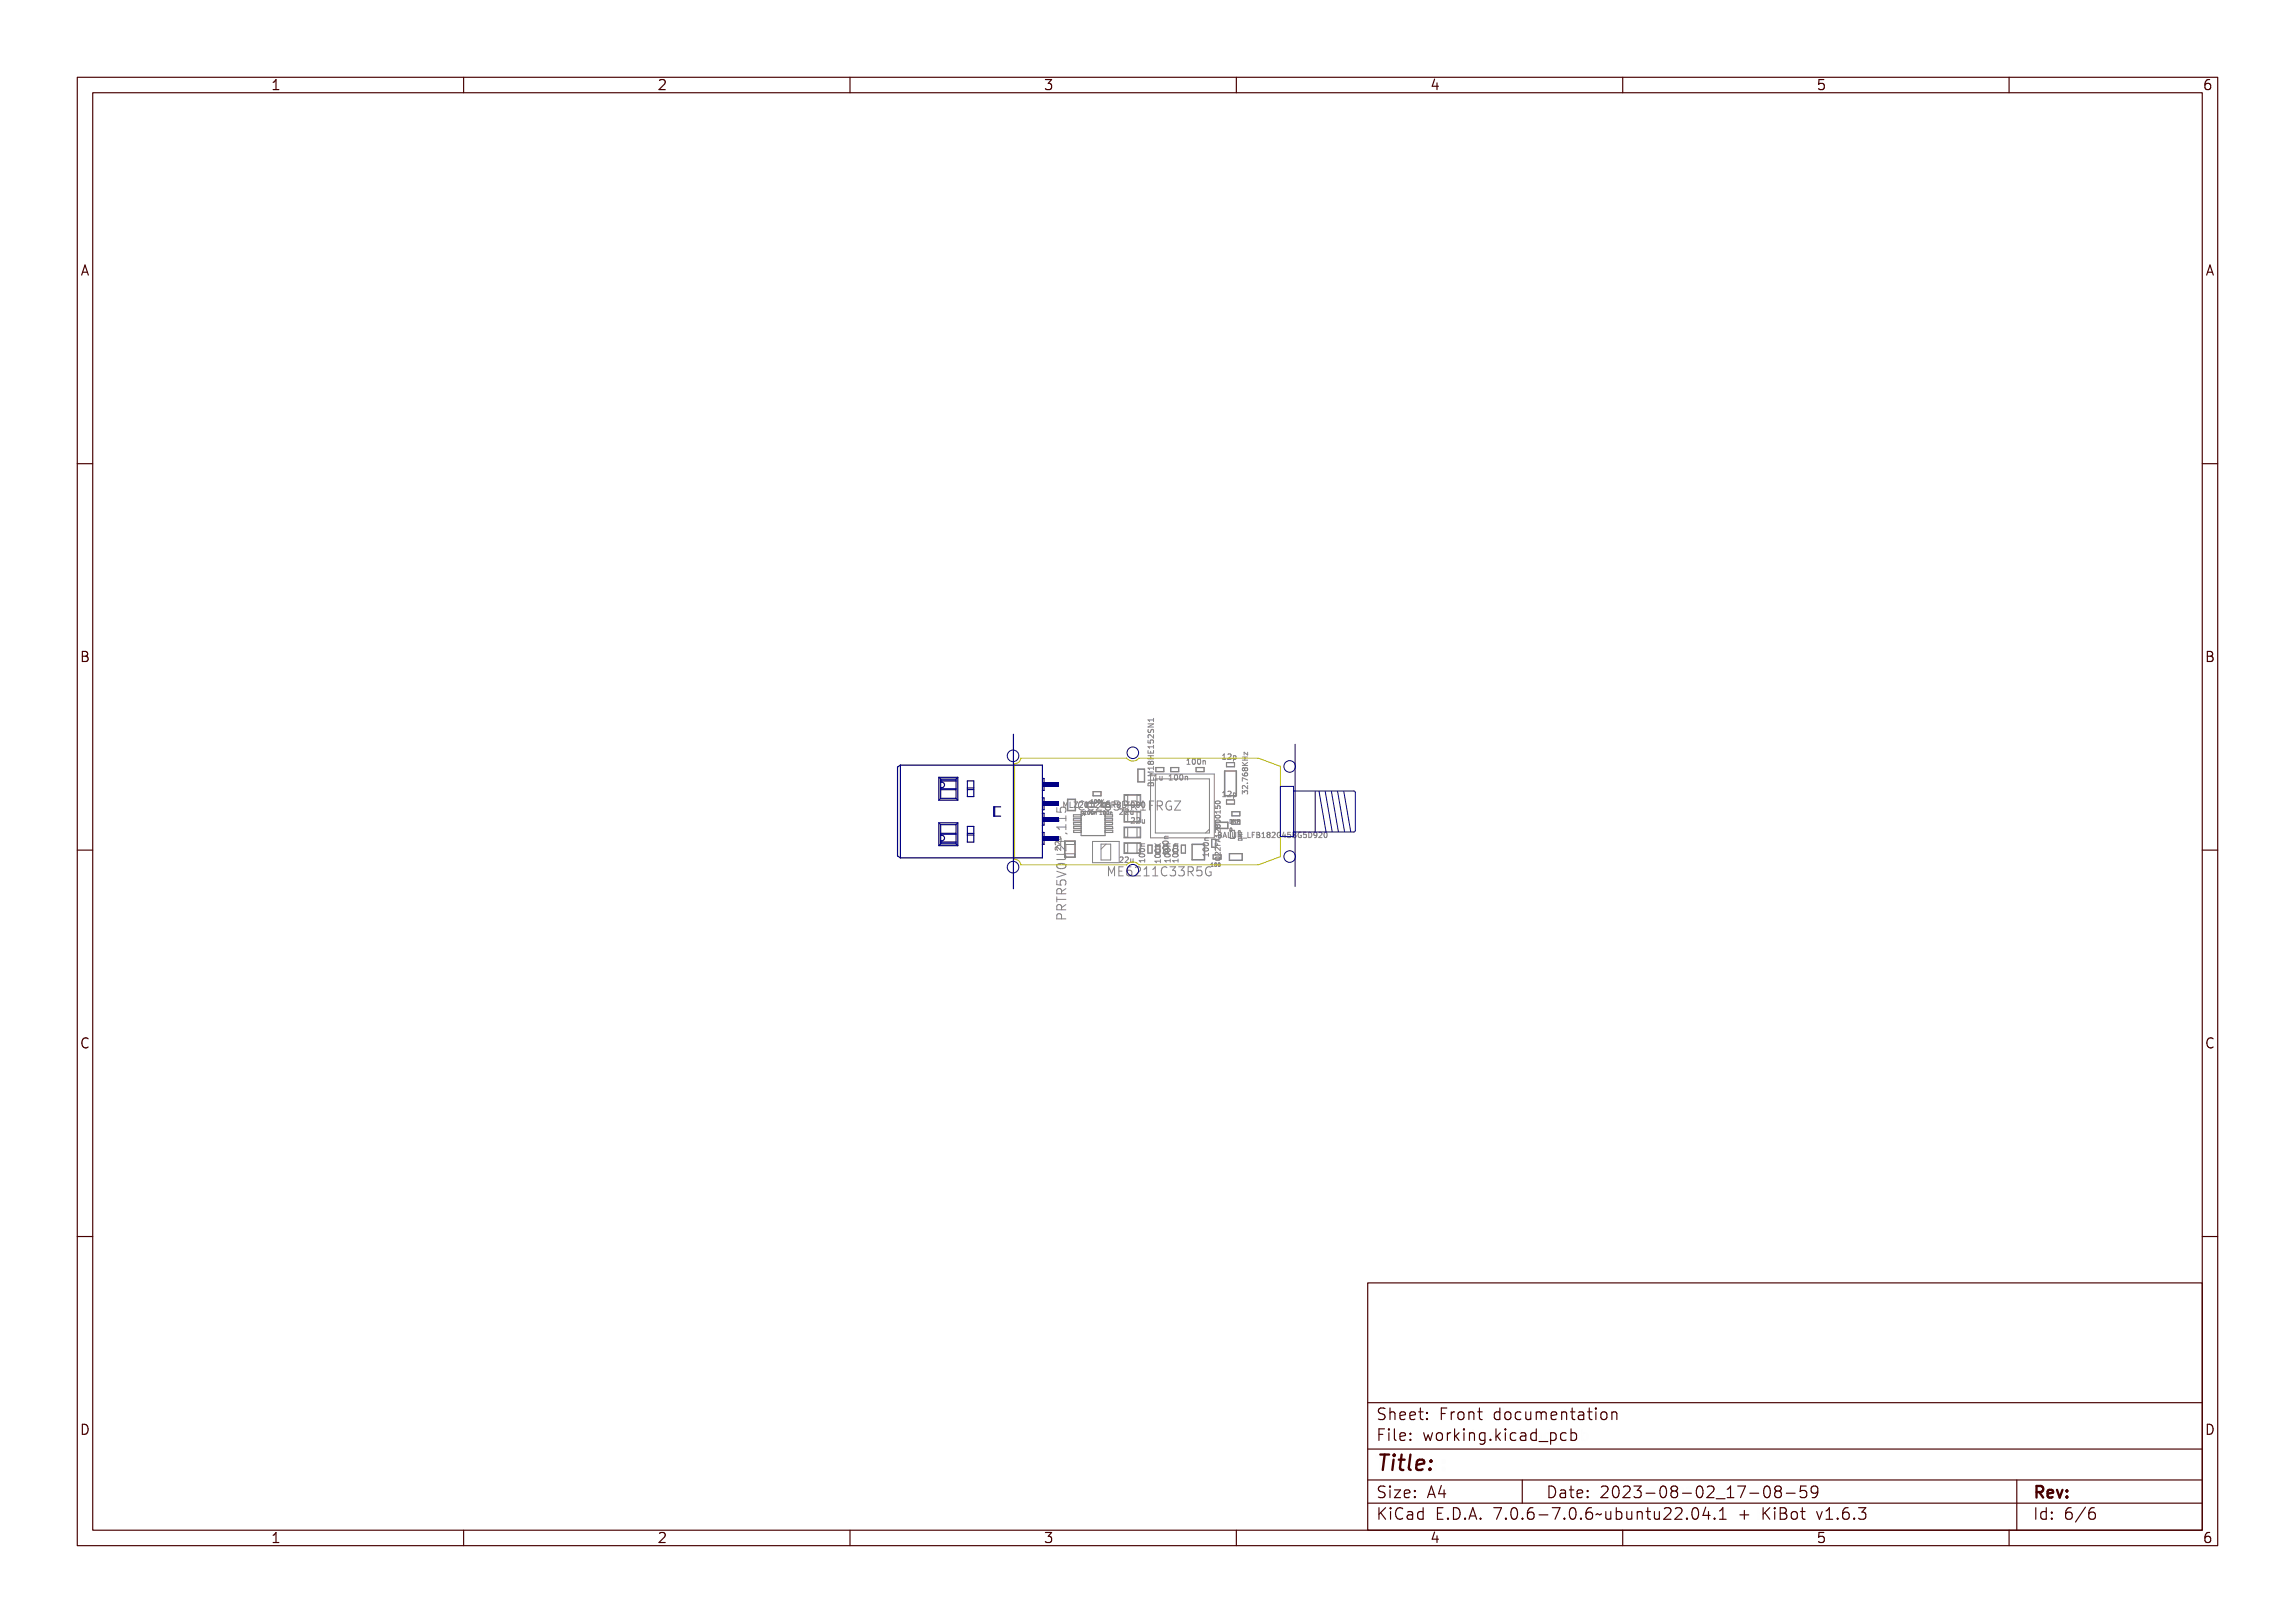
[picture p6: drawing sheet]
<svg xmlns="http://www.w3.org/2000/svg" width="297mm" height="210mm" viewBox="0 0 297 210" stroke-linecap="round" stroke-linejoin="round" font-family="sans-serif">
<defs><g id="words">
<text font-size="2.7" fill="#480000" x="178" y="190.3">Title:</text>
<g font-size="2" fill="#480000">
<text x="178" y="183.7">Sheet: Front documentation</text>
<text x="178" y="186.5">File: working.kicad_pcb</text>
<text x="178" y="193.9">Size: A4</text>
<text x="178" y="196.6">KiCad E.D.A. 7.0.6-7.0.6~ubuntu22.04.1 + KiBot v1.6.3</text>
<text x="200" y="193.9">Date: 2023-08-02_17-08-59</text>
<text x="263" y="196.6">Id: 6/6</text>
<text x="263" y="193.9">Rev:</text>
</g>
<g font-size="1.7" fill="#480000">
<text x="35" y="11.7">1</text>
<text x="85" y="11.7">2</text>
<text x="135" y="11.7">3</text>
<text x="185" y="11.7">4</text>
<text x="235" y="11.7">5</text>
<text x="285" y="11.7">6</text>
<text x="10.5" y="35.7">A</text>
<text x="285.5" y="35.7">A</text>
<text x="10.5" y="85.6">B</text>
<text x="285.5" y="85.6">B</text>
<text x="10.5" y="135.7">C</text>
<text x="285.5" y="135.7">C</text>
<text x="10.5" y="185.6">D</text>
<text x="285.5" y="185.6">D</text>
<text x="35" y="199.7">1</text>
<text x="85" y="199.7">2</text>
<text x="135" y="199.7">3</text>
<text x="185" y="199.7">4</text>
<text x="235" y="199.7">5</text>
<text x="285" y="199.7">6</text>
</g>
<g font-size="1.6" fill="#848484">
<text x="139.7" y="106.4">*</text>
<text x="141.7" y="104.9">CC2652R1FRGZ</text>
</g>
<text font-size="1.6" fill="#000084" x="143.1" y="113.4">ME6211C33R5G</text>
<g font-size="1" fill="#848484">
<text x="149.2" y="101">1u</text>
<text x="151.1" y="101">100n</text>
<text x="153.9" y="98.9">100n</text>
<text x="158.4" y="98.3">12p</text>
<text x="139.1" y="104.5">MLZ2012N6R8LT000</text>
<text x="144.8" y="105.4">22u</text>
<text x="146.6" y="106.5">22u</text>
<text x="158.4" y="103.1">12p</text>
<text x="144.8" y="111.6">22u</text>
<text x="151.2" y="110.8" transform="rotate(-90 151.2 110.8)">100n</text>
<text x="151.5" y="111.3" transform="rotate(-90 151.5 111.3)">100n</text>
<text x="152.5" y="111.3" transform="rotate(-90 152.5 111.3)">100n</text>
<text x="156.4" y="110.5" transform="rotate(-90 156.4 110.5)">100n</text>
</g>
<text font-size=".9" fill="#000084" x="157.5" y="108.4">BALUN_LFB182G45BG5D920</text>
<g font-size=".6" fill="#848484">
<text x="140.2" y="105.4">100n</text>
<text x="141.1" y="104">100K</text>
<text x="142.2" y="105.4">100n</text>
<text x="159.1" y="107.6">0</text>
<text x="159.1" y="106.6">DNP</text>
<text x="156.6" y="112.1">100</text>
</g>
</g></defs>
<g fill="none" stroke="#848484" stroke-width=".13">
<path d="M147.2 99.5h.9v1.7h-.9zM147.3 99.5h.8v1.6h-.8zM148.6 95.8v.3l.3 .1v-.4h.3l.1 .1-.1 .3M148.6 97.1v.3h.7v-.3M148.6 98.2h.7M148.6 97.8h.7M148.6 93.7h.7l-.7 .4h.7M148.6 94.4v.4h.2l.2-.4h.1l.2 .1-.1 .3M148.6 99.8h.6v-.2h.1v.4h-.1v-.1h-.5v.1zM148.6 98.5h.7v.1h-.3v.2h.3v.1h-.7v-.1h.3v-.2h-.3zM148.6 97.9h.1v.3h.2v-.3h.1v.3h.2v-.3h.1v.4h-.7zM148.6 97.5h.6v-.1h.1v.3h-.1v-.1h-.5v.1z"/>
<path d="M148.6 96.8h.1v.3h.2a.23 .23 0 0 1 .1-.3 .23 .23 0 0 1 .3 .1 .23 .23 0 0 1-.1 .3 .18 .18 0 0 0 0-.2 .18 .18 0 0 0-.2-.1 .18 .18 0 0 0 0 .3h-.4zM148.6 95.1h.7v.1l-.6 .2h.6v.1h-.7v-.1l.6-.3h-.6zM148.6 94.6h.6v-.1h.1v.4h-.1v-.2h-.5v.2zM148.6 95.7h.1a.14 .14 0 0 0-.1 .2 .14 .14 0 0 0 .2 .1 .14 .14 0 0 0 .1-.2 .22 .22 0 0 1 .4-.1 .22 .22 0 0 1-.1 .4v-.1a.17 .17 0 0 0 0-.2 .17 .17 0 0 0-.2-.1 .17 .17 0 0 0 0 .3 .22 .22 0 0 1-.4 0 .22 .22 0 0 1 0-.3zM148.7 99.1h.1l.1 .1a.2 .2 0 0 1 .3-.1 .2 .2 0 0 1 0 .3 .2 .2 0 0 1-.3 0 .19 .19 0 0 1-.3 0 .19 .19 0 0 1 .1-.3zM148.7 96.3l.2-.1 .3 .3v-.3h.1v.4l-.3-.2a.17 .17 0 0 0-.3 0 .17 .17 0 0 0 0 .2l-.1-.1zM148.9 98.6l.1-.1 .3 .1-.2 .3-.2-.1M148.9 98.6l-.2-.1-.1 .1 .1 .3 .2-.1M148.9 98.6v.2M148.9 97.2v.2M148.9 97.8v.4M149.3 92.9v.5"/>
<path d="M149.3 95.1v.4l-.5-.4-.2 .1v.3M149.3 96.4v.4M149.3 99.2v.4M149.3 99.9h-.7l.5 .2-.5 .3h.7M149.3 99.4h-.7l.2 .2M149.3 96.6h-.7l.2 .2M149.3 93.2h-.7l.2 .2M149.6 99.3h1v.6h-1zM149.6 99.3h1v.5h-1zM151.5 99.3h1.1v.6h-1.1zM151.5 99.3h1v.5h-1zM153.6 98.9h.4"/>
<path d="M153.7 98.3l-.1 .1M154 98.3l.3-.1v.6h.1v.1h-.4v-.1h.2v-.5l-.2 .1zM154.6 98.3l.1-.1a.34 .34 0 0 1 .3 .4 .34 .34 0 0 1-.3 .3l-.2-.2zM154.7 98.3a.28 .28 0 0 1 .2 .3 .28 .28 0 0 1-.2 .2l-.1-.2zM154.8 99.3h1v.6h-1zM154.8 99.3h1v.5h-1zM155.2 98.3v-.1a.34 .34 0 0 1 .4 .4 .34 .34 0 0 1-.4 .3l-.1-.2zM155.3 98.3a.28 .28 0 0 1 .2 .3 .28 .28 0 0 1-.2 .2l-.1-.2zM155.7 98.4l.1 .1a.17 .17 0 0 1 .2-.1 .17 .17 0 0 1 .1 .2v.3h-.1v-.4h-.1l-.1 .1v.3h-.1zM158.5 97.6h.3v.6h.1v.1h-.4v-.1h.2v-.5h-.2zM158.7 98.7v.5h1.1v-.5M158.7 98.7v.5h1v-.5"/>
<path d="M159.1 97.6a.25 .25 0 0 1 .4 .1 .25 .25 0 0 1-.2 .4l-.1 .1h.3v.1h-.4l.2-.4a.17 .17 0 0 0 0-.2 .17 .17 0 0 0-.2 0zM159.6 97.8h.1a.23 .23 0 0 1 .4 .2 .23 .23 0 0 1-.4 .2v.3h-.1zM159.8 97.9v-.1a.17 .17 0 0 1 .2 .2 .17 .17 0 0 1-.2 .2zM160.8 99h.7M160.8 98.7l.4 .3M160.8 98.4h.7M160.8 98h.7M160.8 99l.3 .3 .4-.3v.1l-.3 .2 .3 .1v.1h-.7v-.1h.3l-.3-.3zM160.8 98.5h.7v.1h-.3v.2h.3v.1h-.7v-.1h.3v-.2h-.3zM160.9 99.7l.1-.1 .1 .2a.19 .19 0 0 1 .3-.1 .19 .19 0 0 1 0 .3 .19 .19 0 0 1-.3-.1 .19 .19 0 0 1-.3 .1 .19 .19 0 0 1 .1-.3zM161 98l.4 .3 .1-.3v.4l-.4-.3-.1 .2zM161.1 99.5l-.2-.2-.1 .2 .1 .2 .2-.1"/>
<path d="M161.1 99.5l.1-.2 .3 .2-.2 .2-.2-.1M161.1 99.5v.1M161.1 98v.4M161.5 97.3v.4l-.5-.4v.4M161.5 98.7l-.4 .2M136.6 109.4l.3-.1 .3 .3v-.3h.1v.4l-.3-.2a.17 .17 0 0 0-.3 0 .17 .17 0 0 0 0 .2l-.1-.1zM136.6 108.8h.3l.3 .3v-.4h.1v.5l-.3-.3a.17 .17 0 0 0-.3 0 .17 .17 0 0 0 0 .3l-.1-.1zM136.8 108.3v.6h2.3v2h-1.3v-2M136.8 110.5h.9l.2 .3v.3l-.2 .1h-.9M136.8 104.5v.6h.5l-.1-.2 .1-.3 .1-.2 .4 .1 .1 .2v.2l-.1 .2M136.8 113.9v.6h.5l-.1-.1 .1-.4 .1-.1h.4l.1 .2v.3l-.1 .1M136.8 116v.7"/>
<path d="M136.8 116.4h1.1M136.8 112.7l1.1 .4-1.1 .4M136.8 108.2h.5l-.1 .1a.17 .17 0 0 1 .1 .2 .17 .17 0 0 1-.2 .1h-.3v-.1h.4v-.1l-.1-.1h-.3zM136.8 108.3h.5M136.8 111.9a.78 .78 0 0 1 1.1 .1v.1a.73 .73 0 0 1-1.1 0zM136.8 114.6h.2v.3h1v.2h-1v.3h-.2zM136.8 112.9h.2v.4h.3a.42 .42 0 0 1 .4-.5 .42 .42 0 0 1 .3 .6l-.2 .1a.29 .29 0 0 0 0-.5 .29 .29 0 0 0-.4 .2v.2h-.6zM136.8 111.7l1.2 .4v.2l-1.2 .3v-.2l1.1-.2-1.1-.3zM136.8 109.9h.7a.37 .37 0 0 1 .5 .4 .37 .37 0 0 1-.5 .3h-.7v-.1h.8a.21 .21 0 0 0 .3-.2 .21 .21 0 0 0-.3-.2h-.8zM136.8 108h.2v.5h.3v-.4h.1v.4h.6v.2h-1.2zM136.8 106.4h1.1v-.3h.1v.7h-.1v-.3h-.9v.3h-.1zM136.8 105.4h1.1v-.2h.1v.6h-.1v-.2h-.9v.3h-.1z"/>
<path d="M136.8 104.4h.2v.4h.3a.42 .42 0 0 1 .4-.5 .42 .42 0 0 1 .3 .6l-.2 .1a.29 .29 0 0 0 0-.5 .29 .29 0 0 0-.4 .2v.2h-.6zM136.9 109.1a.54 .54 0 0 1 .8 .3l.2 .1v-.5h.1v.7l-.3-.1a.62 .62 0 0 0-.7-.4v.3l.1 .2h-.2l-.1-.3zM136.9 116.6a.39 .39 0 0 1 .5 0 .39 .39 0 0 1 .1 .5h.5v.1h-1.2zM136.9 115.7l.4-.1 .1 .2 .6-.3v.1l-.4 .2-.1 .2v.2h.5v.1h-1.2zM136.9 113.8l.4-.1 .1 .2 .6-.3v.2l-.4 .1-.1 .2v.2h.5v.1h-1.2zM137 111a.72 .72 0 0 1 1 .2 .66 .66 0 0 1-.6 .4 .66 .66 0 0 1-.6-.4zM137 111.1l.4-.1a.37 .37 0 0 1 .5 .2 .62 .62 0 0 1-1 0zM137 115.8h.3l.1 .4h-.4zM137 113.9h.3l.1 .4h-.4zM137 116.7h.3l.1 .4h-.4zM137.2 108.3v.3h-.4M137.3 109.6v.4l-.5-.4-.2 .1v.3"/>
<path d="M137.3 108.9v.5l-.5-.5-.2 .1v.3M137.3 108.5v.4M137.4 118.9l-.1-.6-.1-.1-.3 .1-.1 .1v.5h1.1M137.4 115.6l-.1-.5-.1-.1h-.3l-.1 .2v.4h1.1M137.4 117.7l-.1-.5-.1-.2-.3 .1-.1 .2v.4h1.1M137.7 104.5v-.7l.2 .5 .2-.5v.7M137.8 107.4l.4 .1v.1l-.4-.1zM137.8 108.8h1.4v2.2h-1.4zM137.8 110.5h1.3M137.8 109.3h1.3M137.9 107.8l.2 .1M137.9 109.4v.7l-.6-.7h-.2h-.2l-.1 .2v.3l.1 .1"/>
<path d="M137.9 117l-.5 .4M137.9 115l-.5 .4M137.9 105.6v.6M137.9 106.7v.7M137.9 107h-1.1l.3 .4M137.9 105.9h-1.1l.3 .3M138.5 103.8v.7h.3M139.2 103.8h.1l.1 .4 .2-.4h.1v.7h-.1v-.6l-.1 .4-.2-.4v.6h-.1zM139.8 103.8h.1v.6h.3v.1h-.4zM140.3 105l.1-.1v.5h.1h-.2h.1v-.4zM140.4 103.8h.4l-.3 .6h.3v.1h-.4l.3-.6h-.3zM140.6 105h.1a.23 .23 0 0 1 .2 .2 .23 .23 0 0 1-.2 .2z"/>
<path d="M140.7 105a.16 .16 0 0 1 .1 .2 .16 .16 0 0 1-.1 .1zM140.9 103.9a.25 .25 0 0 1 .4 0 .25 .25 0 0 1-.1 .4l-.2 .1h.4v.1h-.5l.3-.3a.17 .17 0 0 0 0-.3 .17 .17 0 0 0-.3 0zM141 105h.1a.23 .23 0 0 1 .2 .2 .23 .23 0 0 1-.2 .2zM141.1 105a.16 .16 0 0 1 .1 .2 .16 .16 0 0 1-.1 .1zM141.4 105.1a.11 .11 0 0 1 .2 0 .11 .11 0 0 1 0 .1v.2l-.1-.3-.1 .3zM141.4 108.9h3.4v2.7h-3.4zM141.4 102.4h1.1v.6h-1.1zM141.6 103.9v-.1a.34 .34 0 0 1 .4 .4 .34 .34 0 0 1-.4 .3l-.1-.2zM141.7 103.9a.28 .28 0 0 1 .2 .3 .28 .28 0 0 1-.2 .2l-.1-.2zM141.9 103.9l.4-.2 .2 .1v.1l-.2-.1a.48 .48 0 0 0-.3 .5 .48 .48 0 0 0 .3 .5l.2-.1v.1a.52 .52 0 0 1-.6-.1 .52 .52 0 0 1-.1-.6zM142.1 103.9l.3-.1v.6h.1v.1h-.4v-.1h.2v-.5h-.2zM142.5 102.5h-1v.5h1"/>
<path d="M142.5 109.2h1.2v2.1h-1.2zM142.7 103.9a.25 .25 0 0 1 .4 0 .25 .25 0 0 1-.2 .4l-.1 .1h.3v.1h-.4l.2-.3a.17 .17 0 0 0 0-.3 .17 .17 0 0 0-.2 0zM142.9 103.9l.4-.2 .2 .1v.1l-.2-.1a.48 .48 0 0 0-.4 .5 .48 .48 0 0 0 .4 .5l.2-.1v.1a.52 .52 0 0 1-.7-.1 .52 .52 0 0 1 0-.6zM143.1 109.2l-.6 .7M143.2 112.2h.2l.2 .6 .2-.6h.2v1.2h-.2v-1l-.2 .6h-.1l-.2-.6v1h-.1zM143.2 103.8h.1l.3 .6v-.6h.1v.7h-.1l-.3-.6v.6h-.1zM143.7 103.8a.41 .41 0 0 1 .6 .1 .41 .41 0 0 1-.2 .6l-.2 .2h.5v.2h-.7l.1-.3a.62 .62 0 0 0 .4-.7l-.3-.1-.2 .1zM143.9 103.9l.2-.1 .1 .1a.21 .21 0 0 0-.2 0 .21 .21 0 0 0-.1 .3 .23 .23 0 0 1 .3 0 .23 .23 0 0 1-.1 .3 .23 .23 0 0 1-.3-.2zM144.2 112.2h.7v.2h-.5v.3h.5v.1h-.5v.4h.5v.2h-.7zM144.4 103.8h.2a.19 .19 0 0 1 .2 .2 .19 .19 0 0 1-.1 .2l.2 .3h-.1l-.2-.3h-.1v.3h-.1zM144.5 103.9h.1a.12 .12 0 0 1 .1 .1 .12 .12 0 0 1-.1 .1h-.1zM144.7 103.9l.4-.2 .2 .1v.1a.34 .34 0 0 0-.4 0 .34 .34 0 0 0-.1 .4 .37 .37 0 0 1 .5 0 .37 .37 0 0 1-.1 .6 .37 .37 0 0 1-.5-.3l-.1-.5z"/>
<path d="M144.8 111a.25 .25 0 0 1 .4 0 .25 .25 0 0 1-.1 .4l-.2 .1h.4v.1h-.5l.3-.3a.17 .17 0 0 0 0-.3 .17 .17 0 0 0-.3 .1zM144.9 104.3a.23 .23 0 0 1 .3 .2 .23 .23 0 0 1-.3 .2zM145 103.9a.19 .19 0 0 1 .3-.1 .19 .19 0 0 1-.1 .3 .2 .2 0 0 1 .1 .3 .2 .2 0 0 1-.3 0 .2 .2 0 0 1 .1-.3l-.1-.1zM145.2 112.4l.3-.2 .3 .1v.1a.34 .34 0 0 0-.4 0 .34 .34 0 0 0-.2 .4 .37 .37 0 0 1 .6 0 .37 .37 0 0 1-.1 .6 .37 .37 0 0 1-.6-.3v-.5zM145.3 112.8a.23 .23 0 0 1 .4 .2 .23 .23 0 0 1-.4 .2zM145.4 111a.25 .25 0 0 1 .4 0 .25 .25 0 0 1-.1 .4l-.2 .1h.3v.1h-.4l.3-.3a.17 .17 0 0 0 0-.3 .17 .17 0 0 0-.3 .1zM145.5 107h2.1v1.4h-2.1zM145.5 109h2.1v1.4h-2.1zM145.5 104.2v-1.4h2.1v1.4M145.5 105v1.4h2.1v-1.4M145.5 107.1h2v1.2h-2zM145.5 109.1h2v1.3h-2z"/>
<path d="M145.5 104.1v-1.2h2v1.2M145.5 105.1v1.2h2v-1.2M145.6 103.8v.6h.4v.1h-.4zM145.6 103.7h.6v.2h-.4v.2a.42 .42 0 0 1 .5 .5 .42 .42 0 0 1-.7 .3v-.2a.29 .29 0 0 0 .5 0 .29 .29 0 0 0-.2-.5l-.3 .1zM145.9 102.9v1.2M145.9 105.1v1.2M145.9 107.1v1.2M145.9 109.1v1.3M146 111.1h.1v.4l.1 .1 .1-.1v-.4h.1v.5l-.1-.1a.17 .17 0 0 1-.2 .1 .17 .17 0 0 1-.1-.2zM146 103.8h.6v.1h-.2v.6h-.1v-.6h-.3zM146.1 112.3a.41 .41 0 0 1 .6 .1 .41 .41 0 0 1-.2 .6l-.3 .2h.6v.2h-.7l.1-.3a.62 .62 0 0 0 .3-.7h-.2h-.2zM146.5 103.8a.41 .41 0 0 1 .7 .1 .41 .41 0 0 1-.3 .6l-.2 .2h.5v.2h-.7l.2-.3a.62 .62 0 0 0 .3-.7l-.2-.1-.3 .1z"/>
<path d="M146.7 105.9a.25 .25 0 0 1 .4 0 .25 .25 0 0 1-.2 .4l-.1 .2h.3h-.4l.2-.3a.17 .17 0 0 0 0-.3 .17 .17 0 0 0-.2 .1zM146.7 103.9l.1-.1a.34 .34 0 0 1 .3 .4 .34 .34 0 0 1-.3 .3l-.1-.2zM146.8 103.9a.28 .28 0 0 1 .2 .3 .28 .28 0 0 1-.2 .2v-.2zM147.1 112.3l.4-.1v1h.2v.2h-.6v-.2h.2v-.8h-.2zM147.1 102.9v1.2M147.1 105.1v1.2M147.1 107.1v1.2M147.1 109.1v1.3M147.3 105.9a.25 .25 0 0 1 .3 0 .25 .25 0 0 1-.1 .4l-.2 .2h.4h-.5l.3-.3a.17 .17 0 0 0 0-.3 .17 .17 0 0 0-.2 .1zM147.3 103.9l.1-.1a.34 .34 0 0 1 .3 .4 .34 .34 0 0 1-.3 .3l-.2-.2zM147.4 103.9a.28 .28 0 0 1 .2 .3 .28 .28 0 0 1-.2 .2l-.1-.2zM147.5 109.9a.35 .35 0 0 1 .4-.2 .35 .35 0 0 1 .2 .4 .35 .35 0 0 1-.4 .2 .35 .35 0 0 1-.2-.4z"/>
<path d="M147.5 110.6a.35 .35 0 0 1 .4-.2 .35 .35 0 0 1 .2 .4 .35 .35 0 0 1-.4 .1 .35 .35 0 0 1-.2-.3zM147.5 103.7a.57 .57 0 0 1 .6 .2l.1 .3-.3 .1 .4 .6h-.2l-.2-.4-.1-.1h-.2v.5h-.1zM147.5 110.9h.6v-.1h.1v.3h-.1v-.1h-.5v.2h-.1zM147.5 110.3a.37 .37 0 0 1 .4-.1 .37 .37 0 0 1 .3 .3 .37 .37 0 0 1-.4 .2 .37 .37 0 0 1-.3-.4zM147.5 109.7a.37 .37 0 0 1 .4-.1 .37 .37 0 0 1 .3 .3 .37 .37 0 0 1-.4 .2 .37 .37 0 0 1-.3-.4zM147.6 110.4a.31 .31 0 0 1 .5 .1 .31 .31 0 0 1-.5-.1zM147.6 109.8a.31 .31 0 0 1 .5 .1 .31 .31 0 0 1-.5-.1zM147.6 103.9h.2a.2 .2 0 0 1 .2 .2 .2 .2 0 0 1-.2 .2h-.2zM147.7 109.5h.4M147.7 109.1h.5v.1h-.4l-.1 .1 .1 .1h.4v.1h-.6l.1-.1-.1-.1zM147.8 106h.1v.4l.1 .1 .1-.1v-.4h.1v.5h-.1a.17 .17 0 0 1-.2 0 .17 .17 0 0 1-.1-.2zM147.9 103.9v-.1a.34 .34 0 0 1 .4 .4 .34 .34 0 0 1-.4 .3l-.1-.2z"/>
<path d="M148 103.9a.28 .28 0 0 1 .2 .3 .28 .28 0 0 1-.2 .2l-.1-.2zM148 112.3l.4-.1v1h.3v.2h-.7v-.2h.3v-.8h-.3zM148.1 111.2v.4M148.1 111.4h-.7l.2 .2M148.1 109.2h-.4v.3M148.5 103.8l.4-.1v1h.2v.2h-.6v-.2h.2v-.8h-.2zM148.5 109.3h.6v1.1h-.6zM148.6 101h.7M148.6 109.4h.5v1h-.5zM148.6 101.1h.6v-.3h.1v.4h-.7zM148.6 100.2h.7v.1h-.6l.4 .1-.4 .2h.6v.1h-.7v-.1l.4-.2-.4-.1zM148.7 101.4h.1l.1 .1a.19 .19 0 0 1 .3-.2 .19 .19 0 0 1 .1 .3v.2h-.7z"/>
<path d="M148.7 101.5h.2v.2h-.2zM148.9 100.2h8.2v8.2h-8.2zM148.9 101.4v.3M149 112.4l.4-.2 .2 .1v.1l-.2-.1a.48 .48 0 0 0-.4 .5 .48 .48 0 0 0 .4 .5l.2-.1v.1a.52 .52 0 0 1-.6 0 .52 .52 0 0 1-.1-.7zM149 101.5h.2v.2h-.2zM149 101.3l-.1 .1M149.2 101.3l.1 .4h-.7v-.4h.2l.1 .1M149.4 103.7h.7v.2h-.5v.3h.5v.1h-.5v.6h-.2zM149.5 109.6h.7M149.5 109.2l.4 .4M149.5 110.9h.6v-.1h.1v.3h-.1v-.1h-.5v.2h-.1zM149.5 109l.3 .3 .4-.3v.1l-.3 .2 .3 .1v.1h-.7v-.1h.3l-.3-.3z"/>
<path d="M149.5 100.8h7v7h-7zM149.5 110.3a.37 .37 0 0 1 .4-.1 .37 .37 0 0 1 .3 .3 .37 .37 0 0 1-.4 .2 .37 .37 0 0 1-.3-.4zM149.5 109.7a.37 .37 0 0 1 .4-.1 .37 .37 0 0 1 .3 .3 .37 .37 0 0 1-.4 .2 .37 .37 0 0 1-.3-.4zM149.5 109.9a.34 .34 0 0 1 .4-.1 .34 .34 0 0 1 .2 .4 .35 .35 0 0 1-.4 .1 .35 .35 0 0 1-.2-.3zM149.5 110.6a.34 .34 0 0 1 .4-.1 .34 .34 0 0 1 .2 .4 .35 .35 0 0 1-.4 .1 .35 .35 0 0 1-.2-.4zM149.6 109.3h.5v1.1h-.5zM149.6 110.4a.31 .31 0 0 1 .5 .1 .31 .31 0 0 1-.5-.1zM149.6 109.8a.31 .31 0 0 1 .5 .1 .31 .31 0 0 1-.5-.1zM149.6 109.4h.5v1h-.5zM149.9 112.3a.36 .36 0 0 1 .4 0 .36 .36 0 0 1 .1 .4l-.1 .1a.35 .35 0 0 1 .2 .5 .35 .35 0 0 1-.5 .1l-.2-.1v-.1a.27 .27 0 0 0 .4 .1 .27 .27 0 0 0 0-.4l-.2-.1v-.1a.22 .22 0 0 0 .3 0 .22 .22 0 0 0 0-.3 .22 .22 0 0 0-.3 0h-.1zM150.2 111.2v.4M150.2 111.4h-.7l.2 .2"/>
<path d="M150.2 109.2l-.4 .3M150.3 103.7a.57 .57 0 0 1 .7 .2v.3l-.2 .1 .3 .6h-.1l-.2-.4-.2-.1h-.1v.5h-.2zM150.5 103.9h.1a.2 .2 0 0 1 .2 .2 .2 .2 0 0 1-.2 .2h-.1zM150.5 110.4h.6v-.1h.1v.3h-.1v-.1h-.5v.1zM150.5 109.8a.37 .37 0 0 1 .4-.1 .37 .37 0 0 1 .3 .3 .37 .37 0 0 1-.4 .1 .37 .37 0 0 1-.3-.3zM150.5 109.2a.37 .37 0 0 1 .4-.1 .37 .37 0 0 1 .3 .3 .37 .37 0 0 1-.4 .2 .37 .37 0 0 1-.3-.4zM150.6 109.8a.31 .31 0 0 1 .5 .2 .31 .31 0 0 1-.5-.2zM150.6 109.3a.31 .31 0 0 1 .5 .1 .31 .31 0 0 1-.5-.1zM150.7 108.6h.5h-.4v.1l.1 .2h.3v.1h-.5l.1-.1-.1-.1zM150.8 110.9h.6v-.1h.1v.3h-.1v-.1h-.5v.2h-.1zM150.8 110.3a.37 .37 0 0 1 .4-.1 .37 .37 0 0 1 .3 .3 .37 .37 0 0 1-.4 .2 .37 .37 0 0 1-.3-.4zM150.8 109.7a.37 .37 0 0 1 .4-.1 .37 .37 0 0 1 .3 .3 .37 .37 0 0 1-.4 .2 .37 .37 0 0 1-.3-.4z"/>
<path d="M150.8 112.3a.36 .36 0 0 1 .5 0 .36 .36 0 0 1 0 .4v.1a.35 .35 0 0 1 .1 .5 .35 .35 0 0 1-.5 .1l-.1-.1v-.1a.27 .27 0 0 0 .4 .1 .27 .27 0 0 0 0-.4l-.2-.1v-.1a.22 .22 0 0 0 .3 0 .22 .22 0 0 0-.1-.3 .22 .22 0 0 0-.2 0h-.2zM150.8 111.4l.1 .2M150.9 110.4a.31 .31 0 0 1 .5 .1 .31 .31 0 0 1-.5-.1zM150.9 109.8a.31 .31 0 0 1 .5 .1 .31 .31 0 0 1-.5-.1zM151 109.1h.5v.1h-.4l-.1 .1 .1 .1h.4v.1h-.6l.1-.1-.1-.1zM151.2 108.2h-.5M151.3 100.3h.2v.6h.1v.1h-.3v-.1h.1v-.6l-.1 .1zM151.3 103.9l.4-.2 .2 .1v.1l-.2-.1a.45 .45 0 0 0-.4 .5 .45 .45 0 0 0 .5 .4v-.3h-.1v-.1h.3v.5a.51 .51 0 0 1-.7 0 .51 .51 0 0 1-.1-.7zM151.4 111.2v.4M151.7 112.2a.57 .57 0 0 1 .7 .2v.3l-.2 .1 .4 .6h-.2l-.2-.4-.2-.1h-.1v.5h-.2zM151.8 110.9h.6v-.1h.1v.3h-.1v-.1h-.5v.2h-.1zM151.8 110.3a.37 .37 0 0 1 .4-.1 .37 .37 0 0 1 .3 .3 .37 .37 0 0 1-.4 .2 .37 .37 0 0 1-.3-.4z"/>
<path d="M151.8 109.7a.37 .37 0 0 1 .4-.1 .37 .37 0 0 1 .3 .3 .37 .37 0 0 1-.4 .2 .37 .37 0 0 1-.3-.4zM151.8 100.3h.1a.34 .34 0 0 1 .3 .3 .34 .34 0 0 1-.3 .3l-.1-.1zM151.8 111.4l.1 .2M151.9 112.4h.1a.2 .2 0 0 1 .3 .2 .2 .2 0 0 1-.3 .2h-.1zM151.9 110.4a.31 .31 0 0 1 .5 .1 .31 .31 0 0 1-.5-.1zM151.9 109.8a.31 .31 0 0 1 .5 .1 .31 .31 0 0 1-.5-.1zM151.9 100.3a.28 .28 0 0 1 .2 .3 .28 .28 0 0 1-.2 .3v-.3zM152 109.1h.5v.1h-.4l-.1 .1 .1 .1h.4v.1h-.5v-.1v-.1zM152.2 103.7h.8l-.6 1h.6v.2h-.8l.6-1h-.6zM152.4 100.3h.1a.34 .34 0 0 1 .3 .3 .34 .34 0 0 1-.3 .3l-.1-.1zM152.5 111.2v.4M152.5 100.3a.28 .28 0 0 1 .2 .3 .28 .28 0 0 1-.2 .3l-.1-.3z"/>
<path d="M152.7 112.2h.6v.2h-.5v.2a.42 .42 0 0 1 .6 .5 .42 .42 0 0 1-.7 .3v-.2a.29 .29 0 0 0 .4 0 .29 .29 0 0 0-.2-.4h-.2zM152.9 109.3h.5v1.1h-.5zM152.9 109.4h.5v1h-.5zM152.9 100.4l.1 .1a.17 .17 0 0 1 .2-.1 .17 .17 0 0 1 .1 .2v.4v-.4l-.1-.1-.2 .1v.4h-.1zM153.7 100.5v.4M153.7 112.4l.4-.2 .2 .1v.2l-.2-.2a.45 .45 0 0 0-.4 .5 .45 .45 0 0 0 .5 .5v-.4h-.2v-.1h.3v.5a.51 .51 0 0 1-.6 0 .51 .51 0 0 1-.1-.7zM155.5 112.2h-.6v.5l.2-.1 .3 .1 .2 .1-.1 .4-.2 .1h-.2l-.2-.1M155.7 110.1h.6v-.1h.1v.4h-.1v-.2h-.5l.1 .2h-.1zM155.7 109.6a.37 .37 0 0 1 .4-.2 .37 .37 0 0 1 .3 .4 .37 .37 0 0 1-.4 .1 .37 .37 0 0 1-.3-.3zM155.7 109a.37 .37 0 0 1 .4-.2 .37 .37 0 0 1 .3 .4 .37 .37 0 0 1-.4 .1 .37 .37 0 0 1-.3-.3zM155.8 110.7l.1 .1M155.8 109.6a.31 .31 0 0 1 .5 .1 .31 .31 0 0 1-.5-.1z"/>
<path d="M155.8 109a.31 .31 0 0 1 .5 .1 .31 .31 0 0 1-.5-.1zM155.9 108.3h.5v.1h-.4v.1l.1 .1h.3v.1h-.5l.1-.1-.1-.1zM156.4 110.4v.4M156.5 107.3l-.5 .5M156.6 112.2a.59 .59 0 0 0-.6 .5 .59 .59 0 0 0 .5 .6l.2-.1v-.4h-.2M156.7 111.7h.2v.4h.1h-.3h.1v-.4zM156.8 108.6h.6v1h-.6zM156.8 108.6h.5v1h-.5M157 110.6h1v.6h-1zM157 110.6h1v.5h-1zM157.1 111.7a.23 .23 0 0 1 .2 .2 .23 .23 0 0 1-.2 .2zM157.2 111.7a.16 .16 0 0 1 .1 .2 .16 .16 0 0 1-.2 .2z"/>
<path d="M157.3 104.3v.3h.3l-.1-.3h.3v.3M157.3 109.1v.3h.6M157.3 111l.2-.1h.3l.1 .3-.2 .1h-.3l-.1-.1zM157.3 103.7a.31 .31 0 0 1 .4-.1 .31 .31 0 0 1 .2 .3 .32 .32 0 0 1-.4 .2 .32 .32 0 0 1-.2-.4zM157.3 106.2a.32 .32 0 0 1 .4-.1 .32 .32 0 0 1 .2 .3 .31 .31 0 0 1-.4 .1 .31 .31 0 0 1-.2-.3zM157.3 109.5h.1v.3h.2v-.3v.3h.3v.1h-.6zM157.3 109.1l.6-.1-.1 .1v.2l.1 .1-.6-.2zM157.3 108.6h.6v-.1v.3v-.1h-.5v.1h-.1zM157.3 106h.6v-.1v.3v-.1h-.5v.2h-.1zM157.3 105.4h.1v.3h.1a.21 .21 0 0 1 .1-.3 .21 .21 0 0 1 .3 .1 .21 .21 0 0 1-.1 .3 .17 .17 0 0 0 .1-.3 .17 .17 0 0 0-.3 0 .17 .17 0 0 0 0 .3h-.3zM157.3 105.5a.31 .31 0 0 1 .4-.1 .31 .31 0 0 1 .2 .4 .31 .31 0 0 1-.4 .1 .31 .31 0 0 1-.2-.3zM157.3 107.5h.2l.1 .1a.18 .18 0 0 1 .3-.1 .18 .18 0 0 1 0 .3 .18 .18 0 0 1-.3-.1 .18 .18 0 0 1-.3 .1 .18 .18 0 0 1 0-.3z"/>
<path d="M157.3 110.6h.3l.3 .3v-.3v.3l-.3-.2a.15 .15 0 0 0-.2 0 .15 .15 0 0 0 0 .2h-.1zM157.3 110.1h.3l.3 .2v-.3v.4l-.3-.2a.15 .15 0 0 0-.2 0 .15 .15 0 0 0 0 .2l-.1-.1zM157.3 108h.3l.3 .3v-.3v.4l-.3-.3a.15 .15 0 0 0-.2 0 .15 .15 0 0 0 0 .3l-.1-.1zM157.4 111.1h.3l.2 .1 .1-.1-.1 .2a.32 .32 0 0 1-.3 .2 .32 .32 0 0 1-.3-.3zM157.4 107l.4-.1 .1 .1a.3 .3 0 0 1-.3 .3 .3 .3 0 0 1-.3-.3zM157.4 106.5l.4-.1 .1 .1a.3 .3 0 0 1-.3 .3 .3 .3 0 0 1-.3-.3zM157.4 104.9h.4l.1 .1a.3 .3 0 0 1-.3 .3 .3 .3 0 0 1-.3-.3zM157.4 107.1a.29 .29 0 0 1 .5 .1 .29 .29 0 0 1-.5-.1zM157.4 106.6a.29 .29 0 0 1 .5 .1 .29 .29 0 0 1-.5-.1zM157.4 105a.29 .29 0 0 1 .5 .1 .29 .29 0 0 1-.5-.1zM157.4 111.2a.28 .28 0 0 1 .5 .1 .28 .28 0 0 1-.3 .1 .28 .28 0 0 1-.2-.2zM157.4 109.2l.3-.1v.2z"/>
<path d="M157.5 111.7a.23 .23 0 0 1 .2 .2 .23 .23 0 0 1-.2 .2zM157.5 111.7a.16 .16 0 0 1 .2 .2 .16 .16 0 0 1-.2 .2zM157.5 106.8l-.1-.1-.1 .1 .1 .3 .1-.1M157.5 106.8l.2-.1 .2 .1-.1 .3-.3-.1M157.5 106.8v.2M157.5 107.7h.2a.16 .16 0 0 1 .2 .2 .16 .16 0 0 1-.1 .2 .19 .19 0 0 1 .2 .2 .19 .19 0 0 1-.3 .1h-.2zM157.6 109.2v.2M157.6 108.1h.1a.12 .12 0 0 1 .2 .1 .12 .12 0 0 1-.2 .1h-.1zM157.6 107.8h.1a.11 .11 0 0 1 .2 .1 .11 .11 0 0 1-.2 .1h-.1zM157.9 109.7v.4l-.5-.4-.1 .1v.2M157.9 110.3v.4l-.5-.4-.1 .1v.2M157.9 104.9v.3"/>
<path d="M157.9 107.3v.4l-.4-.3-.1-.1-.1 .2M157.9 105.1h-.6l.1 .1M158 110.9l-.2 .3M158.2 107.7h.1l.3 .7h-.1l-.1-.2h-.2l-.1 .2h-.1zM158.3 107.8l.1 .4h-.2zM158.5 102.5l.3-.1v.6h.1v.1h-.4v-.1h.2v-.5h-.2zM158.7 107.7h.1v.6h.3v.1h-.4zM158.7 103.5v.6h1.1v-.6M158.7 103.5v.5h1v-.5M159.1 102.5a.25 .25 0 0 1 .4 0 .25 .25 0 0 1-.2 .4l-.1 .1h.3v.1h-.4l.2-.3a.17 .17 0 0 0 0-.3 .17 .17 0 0 0-.2 0zM159.1 110.4h1.7v.9h-1.7zM159.1 106.1a.24 .24 0 0 1 .3 .2 .24 .24 0 0 1-.3 .3z"/>
<path d="M159.1 110.5h1.6v.8h-1.6zM159.2 106.1a.18 .18 0 0 1 .1 .2 .18 .18 0 0 1-.1 .2zM159.2 107.7h.1v.5a.12 .12 0 0 0 .1 .2 .12 .12 0 0 0 .1-.2v-.5h.1v.5a.22 .22 0 0 1-.2 .2 .22 .22 0 0 1-.2-.2zM159.4 106.1h1.1v.6h-1.1M159.4 105h1.1v.6h-1.1zM159.4 105h1v.5h-1zM159.4 106.1h1v.5h-1M159.5 106.1l.2 .4 .1-.4v.5h-.1l-.2-.4v.4zM159.6 102.6l.1 .1a.23 .23 0 0 1 .4 .2 .23 .23 0 0 1-.4 .2v.2h-.1zM159.7 107.7h.2l.2 .6v-.6h.1v.7h-.1l-.3-.5v.5h-.1zM159.8 102.7a.17 .17 0 0 1 .2 .2 .17 .17 0 0 1-.2 .1zM159.9 106.1h.1a.15 .15 0 0 1 .2 .2 .16 .16 0 0 1-.3 .1v.2z"/>
<path d="M159.9 106.1l.2 .1v.1h-.2zM160.2 108.6h.6zM160.4 106.1v.2M160.8 100.1v.2l.1 .1h.4l.2-.1-.1-.3-.3 .1-.1 .2 .2 .1M160.8 102.7v-.4l.2 .2 .1-.2h.3l.1 .1-.1 .3M160.8 100.7l.7 .3v.1l-.6-.3v.4h-.1zM160.8 100.2h.1a.2 .2 0 0 0 0 .2 .2 .2 0 0 0 .2 .1 .22 .22 0 0 1 .1-.3 .22 .22 0 0 1 .3 .1 .22 .22 0 0 1-.2 .3 .31 .31 0 0 1-.4 0 .31 .31 0 0 1-.1-.4zM160.9 102.5l.1-.1 .1 .1a.21 .21 0 0 1 .4 0 .21 .21 0 0 1-.1 .3 .16 .16 0 0 0 .1-.2 .16 .16 0 0 0-.3-.1 .16 .16 0 0 0 0 .2l-.1-.1a.13 .13 0 0 0-.2-.1 .15 .15 0 0 0 0 .3h-.1zM160.9 101.9h.2l.3 .3v-.3h.1v.4l-.3-.3a.16 .16 0 0 0-.3 0 .16 .16 0 0 0 0 .3l-.1-.1zM160.9 107.7h.1v.6h.3v.1h-.4zM161.4 101.4h.1v.2h-.1zM161.4 101.4h.1"/>
<path d="M161.5 107.7h.3v.1h-.3v.2h.3v.1h-.3v.3zM161.5 100.9l-.7-.3v.5M161.5 101.7v.4l-.5-.4-.2 .1v.2M162 107.7h.2a.16 .16 0 0 1 .2 .2 .16 .16 0 0 1-.1 .2 .19 .19 0 0 1 .1 .2 .19 .19 0 0 1-.2 .1h-.2zM162.1 108.1h.1a.12 .12 0 0 1 .1 .1 .12 .12 0 0 1-.1 .1h-.1zM162.1 107.8h.1a.1 .1 0 0 1 .1 .1 .1 .1 0 0 1-.1 .1h-.1zM162.6 107.8l.2-.1v.6h.1v.1h-.3v-.1h.1v-.5l-.1 .1zM163.1 107.8a.19 .19 0 0 1 .3 0 .19 .19 0 0 1 0 .3 .19 .19 0 0 1 0 .3 .19 .19 0 0 1-.3 0 .19 .19 0 0 1 .1-.3l-.1-.1zM163.6 107.8a.24 .24 0 0 1 .4 0 .24 .24 0 0 1-.1 .4l-.2 .1h.3v.1h-.4l.3-.3a.16 .16 0 0 0 0-.3 .16 .16 0 0 0-.3 .1zM164.2 107.8l.3-.1 .1 .2-.1-.1a.26 .26 0 0 0-.3 .3 .26 .26 0 0 0 .3 .2l-.1-.2h.2v.3a.31 .31 0 0 1-.4-.1 .31 .31 0 0 1 0-.4zM165 107.7h.1v.5h.1l-.1 .2h-.1v-.1h-.3zM165 107.8v.4h-.2z"/>
<path d="M165.3 107.7h.4v.1h-.3v.2a.22 .22 0 0 1 .3 .1 .22 .22 0 0 1-.1 .3 .22 .22 0 0 1-.3-.1 .18 .18 0 0 0 .2 0 .18 .18 0 0 0 .1-.2 .18 .18 0 0 0-.3 0zM165.9 107.7h.2a.16 .16 0 0 1 .2 .2 .16 .16 0 0 1-.1 .2 .19 .19 0 0 1 .1 .2 .19 .19 0 0 1-.2 .1h-.2zM165.9 108.1h.2a.12 .12 0 0 1 .1 .1 .12 .12 0 0 1-.1 .1h-.2zM165.9 107.8h.2a.1 .1 0 0 1 .1 .1 .1 .1 0 0 1-.1 .1h-.2zM166.5 107.8l.2-.1 .1 .2-.1-.1a.26 .26 0 0 0-.2 .3 .26 .26 0 0 0 .2 .2v-.2h.1v.3a.31 .31 0 0 1-.4-.1 .31 .31 0 0 1 0-.4zM167 107.7h.3v.1h-.2v.2a.22 .22 0 0 1 .3 .1 .22 .22 0 0 1-.1 .3 .22 .22 0 0 1-.3-.1 .18 .18 0 0 0 .2 0 .18 .18 0 0 0 0-.2 .18 .18 0 0 0-.2 0zM167.5 107.7a.35 .35 0 0 1 .4 .4 .35 .35 0 0 1-.4 .3zM167.6 107.8a.26 .26 0 0 1 .2 .3 .26 .26 0 0 1-.2 .2zM168.1 107.8l.1-.1a.33 .33 0 0 1 .3 .4 .33 .33 0 0 1-.4 .3v-.1a.2 .2 0 0 0 .2 0 .2 .2 0 0 0 .1-.2 .22 .22 0 0 1-.3 0 .22 .22 0 0 1 0-.3zM168.6 107.8a.24 .24 0 0 1 .4 0 .24 .24 0 0 1-.1 .4l-.2 .1h.3v.1h-.4l.3-.3a.16 .16 0 0 0 0-.3 .16 .16 0 0 0-.3 .1zM169.2 107.8h.1a.33 .33 0 0 1 .3 .3 .33 .33 0 0 1-.3 .3l-.1-.2zM169.3 107.8a.27 .27 0 0 1 .2 .3 .27 .27 0 0 1-.2 .2v-.2z"/>
<path d="M170.4 108l-.1 .1h-.2v-.3l.2-.1 .1 .1v.4l-.1 .2h-.2M170.7 107.8l.3-.1 .1 .2-.4 .5h.4M171.4 107.7h.1a.37 .37 0 0 1 .3 .3 .37 .37 0 0 1-.3 .4 .46 .46 0 0 1-.1-.7z"/>
<circle cx="148.8" cy="99.3" r=".12"/>
<circle cx="149.1" cy="99.3" r=".14"/>
<circle cx="154.8" cy="98.6" r=".06"/>
<circle cx="155.3" cy="98.6" r=".06"/>
<circle cx="161" cy="99.8" r=".11"/>
<circle cx="161.3" cy="99.8" r=".13"/>
<circle cx="137.4" cy="111.2" r=".1"/>
<circle cx="140.8" cy="105.2" r=".04"/>
<circle cx="141.1" cy="105.2" r=".04"/>
<circle cx="141.7" cy="104.2" r=".06"/>
<circle cx="144" cy="104.3" r=".15"/>
<circle cx="145.2" cy="104" r=".12"/>
<circle cx="145.2" cy="104.3" r=".14"/>
<circle cx="146.9" cy="104.2" r=".06"/>
<circle cx="147.5" cy="104.2" r=".06"/>
<circle cx="147.8" cy="110.4" r=".06"/>
<circle cx="147.8" cy="109.8" r=".06"/>
<circle cx="148" cy="104.2" r=".06"/>
<circle cx="149.9" cy="110.4" r=".06"/>
<circle cx="149.9" cy="109.8" r=".06"/>
<circle cx="150.9" cy="109.3" r=".06"/>
<circle cx="150.9" cy="109.9" r=".06"/>
<circle cx="151.1" cy="110.4" r=".06"/>
<circle cx="151.1" cy="109.8" r=".06"/>
<circle cx="152" cy="100.6" r=".06"/>
<circle cx="152.1" cy="109.8" r=".06"/>
<circle cx="152.1" cy="110.4" r=".06"/>
<circle cx="152.6" cy="100.6" r=".06"/>
<circle cx="156.1" cy="109.7" r=".06"/>
<circle cx="156.1" cy="109.1" r=".06"/>
<circle cx="157.2" cy="111.9" r=".04"/>
<circle cx="157.5" cy="107.6" r=".11"/>
<circle cx="157.6" cy="111.9" r=".04"/>
<circle cx="157.6" cy="105.1" r=".05"/>
<circle cx="157.6" cy="107.1" r=".05"/>
<circle cx="157.6" cy="106.6" r=".05"/>
<circle cx="157.8" cy="107.6" r=".12"/>
<circle cx="161.3" cy="100.4" r=".15"/>
<circle cx="163.3" cy="108.2" r=".13"/>
<circle cx="163.3" cy="107.9" r=".11"/>
<circle cx="168.3" cy="108" r=".15"/>
<circle cx="169.4" cy="108.1" r=".06"/>
</g>
<path d="M138.2 103.4h1v1.5h-1zM154.3 109.3h1.6v2h-1.6zM157.3 106.4h1.6v.8h-1.6zM158.5 103v-3.2h1.5v3.2" fill="none" stroke="#848484" stroke-width=".2"/>
<path d="M139.9 105.4h-1v.3h1M139.9 105.9h-1v.3h1M139.9 106.4h-1v.3h1M139.9 106.9h-1v.3h1M139.9 107.4h-1v.3h1M141.2 105h-1.3v3.1h3.1v-3.1M143 105.9h1v.3h-1M143 106.9h1v.3h-1M143 107.4h1v.3h-1M143 106.4h1v.3h-1M144 105.4v.3h-1" fill="none" stroke="#848484" stroke-width=".15"/>
<path d="M131.3 98.8a.75 .75 0 0 0 .8-.7h13.7a1.05 1.05 0 0 0 1.6 0h15.5l2.8 1.1v11.6l-2.8 1.1h-15.5a1.04 1.04 0 0 0-1.6 0h-13.7a.75 .75 0 0 0-.8-.7z" fill="none" stroke="#c2c200" stroke-width=".13"/>
<g fill="none" stroke="#000084" stroke-width=".15">
<path d="M116.5 99l-.3 .3v11.5l.3 .2M116.5 99v12M116.5 99h18.4v12h-18.4M131.2 95v20M121.5 100.6h2.5M121.5 100.6v2.9M121.5 106.5v2.9M121.5 109.4h2.5M121.5 100.6l.2 .2M121.5 106.5l.2 .2M121.5 103.5h2.5M121.5 106.5h2.5"/>
<path d="M121.7 101.2a.38 .38 0 0 1 .5 .4 .38 .38 0 0 1-.5 .3M121.7 108.1a.38 .38 0 0 1 .5 .3 .38 .38 0 0 1-.5 .4M121.7 100.8h2M121.7 100.8v2.5M121.7 106.7v2.5M121.7 103.3l-.2 .2M121.7 109.2l-.2 .2M121.7 109.2h2M121.7 100.9h2M121.7 101.1h2M121.7 102.1h2M121.7 102.2h2"/>
<path d="M121.7 103.3h2M121.7 106.7h2M121.7 107.8h2M121.7 107.9h2M121.7 108.9h2M121.7 109.1h2M123.7 100.8v2.5M123.7 106.7v2.5M123.7 103.3l.3 .2M123.7 109.2l.3 .2M124 100.6l-.3 .2M124 106.5l-.3 .2"/>
<path d="M124 100.6v2.9M124 106.5v2.9M125.2 102.2h.8M125.2 107.8h.8M125.2 101h.8v2.1h-.8zM125.2 106.9h.8v2.1h-.8zM125.2 102h.8M125.2 108.1h.8M128.7 104.4v1.2M129.5 104.4h-.9v1.2h.9M134.9 100.7h.2v.5M134.9 103.2h.2v.5"/>
<path d="M134.9 105.2h.2v.5M134.9 107.7h.2v.5M135.1 101.8v.5h-.2M135.1 104.3v.5h-.2M135.1 106.3v.5h-.2M135.1 108.8v.5h-.2"/>
</g>
<g fill="none" stroke="#000084" stroke-width=".13">
<path d="M167.6 96.3v18.4M167.4 102.4h7.8l.2 .2-.1 5-7.9 .1v-5.9h-1.7v6.5h1.7M170.2 102.4v5.2M170.7 102.4l.9 5.2M171.5 102.4l.9 5.2M172.3 102.4l.9 5.2M173.1 102.4l.9 5.2M173.9 102.4l.9 5.2"/>
<circle cx="131.1" cy="97.8" r=".75"/>
<circle cx="146.6" cy="97.4" r=".75"/>
<circle cx="166.9" cy="99.2" r=".75"/>
<circle cx="131.1" cy="112.2" r=".75"/>
<circle cx="166.9" cy="110.8" r=".75"/>
</g>
<g fill="#000084">
<path d="M134.9 101.2h2.2v.6h-2.2z" fill-rule="evenodd"/>
<path d="M134.9 103.7h2.2v.6h-2.2z" fill-rule="evenodd"/>
<path d="M134.9 105.7h2.2v.6h-2.2z" fill-rule="evenodd"/>
<path d="M134.9 108.2h2.2v.6h-2.2z" fill-rule="evenodd"/>
</g>
<g fill="none" stroke="#480000" stroke-width=".15">
<path d="M10 10h277v190h-277zM12 12h273v186h-273zM60 10v2M110 10v2M160 10v2M210 10v2M260 10v2M10 60h2M285 60h2M10 110h2M285 110h2M10 160h2"/>
<path d="M285 160h2M177 166h108v32h-108zM60 198v2M110 198v2M160 198v2M177 181.5h108M177 187.5h108M177 191.5h108M177 194.5h108M178.1 195.2h.2v.6l.6-.6h.3l-.6 .6 .6 .8h-.2l-.5-.7-.2 .2v.5h-.2zM178.2 185h.9v.2h-.7v.4h.6v.2h-.6v.7h-.2zM178.3 182.4l.5-.1h.2v.2a.34 .34 0 0 0-.4-.1 .34 .34 0 0 0-.2 .4 .62 .62 0 0 1 .6 .7 .71 .71 0 0 1-.8 .2v-.2a.4 .4 0 0 0 .4 .1 .4 .4 0 0 0 .3-.3l-.4-.2a.4 .4 0 0 1-.3-.3 .4 .4 0 0 1 .1-.4z"/>
<path d="M178.3 192.5l.5-.1h.2v.2a.34 .34 0 0 0-.4-.1 .34 .34 0 0 0-.2 .4 .62 .62 0 0 1 .6 .7 .71 .71 0 0 1-.8 .2v-.2a.4 .4 0 0 0 .4 .1 .4 .4 0 0 0 .3-.3l-.4-.2a.4 .4 0 0 1-.3-.3 .4 .4 0 0 1 .1-.4zM179.4 182.2h.2v.6a.35 .35 0 0 1 .4-.1 .35 .35 0 0 1 .2 .4v.6h-.2v-.8l-.2-.1a.28 .28 0 0 0-.2 .3v.6h-.2zM179.5 185.4h.4v.9h.4v.2h-.9v-.2h.3v-.8h-.2zM179.5 192.8h.4v.9h.4v.1h-.9v-.1h.3v-.8h-.2zM179.5 195.6h.4v.9h.4v.1h-.9v-.1h.3v-.8h-.2zM179.7 184.9h.2v.3h-.2zM179.7 192.3h.2v.3h-.2zM179.7 195.1h.2v.3h-.2zM180.6 184.9h.4v1.3l.1 .1h.3v.2a.4 .4 0 0 1-.5-.4v-1h-.3zM180.6 192.8h.8v.1l-.6 .8h.6v.1h-.8v-.1l.6-.8h-.6zM180.7 182.8a.49 .49 0 0 1 .6-.1 .49 .49 0 0 1 .2 .5h-.8a.42 .42 0 0 0 .3 .4 .42 .42 0 0 0 .4-.1v.2a.6 .6 0 0 1-.8-.1 .6 .6 0 0 1 .1-.8zM180.7 195.4l.3-.2h.2h.3v.2a.43 .43 0 0 0-.6 0 .43 .43 0 0 0-.2 .5 .43 .43 0 0 0 .2 .5 .43 .43 0 0 0 .6 0v.2a.62 .62 0 0 1-.7 0 .62 .62 0 0 1-.3-.7z"/>
<path d="M180.8 182.9l.2-.1a.27 .27 0 0 1 .3 .3h-.6zM181.8 195.6a.5 .5 0 0 1 .6-.1 .5 .5 0 0 1 .2 .5v.6h-.1v-.1a.38 .38 0 0 1-.5 .2 .38 .38 0 0 1-.2-.5 .38 .38 0 0 1 .4-.2h.3a.35 .35 0 0 0-.3-.4 .35 .35 0 0 0-.4 .2zM181.9 182.8a.49 .49 0 0 1 .6-.1 .49 .49 0 0 1 .2 .5h-.8a.42 .42 0 0 0 .3 .4 .42 .42 0 0 0 .5-.1v.2a.6 .6 0 0 1-.9-.1 .6 .6 0 0 1 .1-.8zM181.9 185.5a.49 .49 0 0 1 .6-.1 .49 .49 0 0 1 .2 .5h-.8a.42 .42 0 0 0 .3 .4 .42 .42 0 0 0 .5-.1v.2a.6 .6 0 0 1-.9-.1 .6 .6 0 0 1 .1-.8zM181.9 192.9a.49 .49 0 0 1 .6-.1 .49 .49 0 0 1 .2 .5h-.8a.42 .42 0 0 0 .3 .4 .42 .42 0 0 0 .5-.1v.2a.6 .6 0 0 1-.9-.1 .6 .6 0 0 1 .1-.8zM182 196.2l.5-.1a.31 .31 0 0 1-.2 .4 .31 .31 0 0 1-.4-.1zM182 182.9l.2-.1a.27 .27 0 0 1 .3 .3h-.6zM182 185.6l.2-.1a.27 .27 0 0 1 .3 .3h-.6zM182 193l.2-.1a.27 .27 0 0 1 .3 .3h-.6zM183 195.7l.4-.2 .2 .2v-.6h.2v1.5h-.2v-.1a.42 .42 0 0 1-.5 .1 .42 .42 0 0 1-.2-.5zM183.2 195.8a.23 .23 0 0 1 .4 0v.3a.33 .33 0 0 1-.2 .4 .48 .48 0 0 1-.2-.7zM183.2 182.3h.2v.4h.4v.1h-.4v.7l.1 .1h.3v.1a.41 .41 0 0 1-.6-.3v-.6h-.3v-.1h.3z"/>
<path d="M183.3 185.4h.2v.3h-.2zM183.3 186.2h.2v.3h-.2zM183.3 192.8h.2v.3h-.2zM183.3 193.6h.2v.2h-.2zM184.5 182.7h.2v.3h-.2zM184.5 183.5h.2v.2h-.2zM185.2 185.4h.2l.2 .8 .1-.5h.2l.2 .5 .1-.8h.2l-.2 1.1h-.2l-.2-.7-.2 .7h-.1zM185.4 195.2h.9v.2h-.7v.4h.6v.2h-.6v.5h.7v.1h-.9zM185.7 192.4h.2l.5 1.4h-.2l-.1-.3h-.5l-.1 .3h-.2zM185.8 192.6l.2 .7h-.4zM186.6 182.3h.9v.2h-.7v.4h.6v.2h-.6v.6h-.2zM186.7 185.5a.56 .56 0 0 1 .8 .2 .56 .56 0 0 1-.3 .7 .57 .57 0 0 1-.6-.2 .57 .57 0 0 1 .1-.7z"/>
<path d="M186.8 185.6a.26 .26 0 0 1 .3-.1 .26 .26 0 0 1 .2 .2v.2a.33 .33 0 0 1-.3 .4l-.2-.2zM186.9 196.4h.2v.2h-.2zM187.1 192.4h.2v.9h.2v.2h-.2v.3h-.2v-.3h-.6v-.2zM187.1 192.6v.7h-.4zM187.8 195.2a.76 .76 0 0 1 .9 .7 .76 .76 0 0 1-.9 .7zM188 195.4a.5 .5 0 0 1 .5 .2 .5 .5 0 0 1 0 .5 .39 .39 0 0 1-.5 .4zM188 182.7h.2v.2a.41 .41 0 0 1 .6-.2v.2a.37 .37 0 0 0-.5-.1 .37 .37 0 0 0-.1 .4v.5h-.2zM188 185.4h.2v.2a.41 .41 0 0 1 .6-.2v.2a.37 .37 0 0 0-.5-.1 .37 .37 0 0 0-.1 .4v.6h-.2zM189.1 184.9h.1v.9l.5-.4h.2l-.4 .4 .5 .7h-.2l-.4-.6-.2 .1v.5h-.1zM189.1 182.8a.56 .56 0 0 1 .8 .2 .56 .56 0 0 1-.3 .7 .57 .57 0 0 1-.6-.2 .57 .57 0 0 1 .1-.7zM189.2 182.9a.26 .26 0 0 1 .3-.1 .26 .26 0 0 1 .2 .2v.2a.33 .33 0 0 1-.3 .4l-.2-.2zM189.3 196.4h.3v.2h-.3z"/>
<path d="M190.2 182.7h.2v.1a.35 .35 0 0 1 .4-.1 .35 .35 0 0 1 .3 .4v.6h-.2v-.8l-.2-.1a.28 .28 0 0 0-.3 .3v.6h-.2zM190.3 185.4h.4v.9h.4v.2h-.9v-.2h.4v-.8h-.3zM190.5 195.2h.3l.4 1.4h-.2l-.1-.3h-.5l-.1 .3h-.2zM190.6 184.9h.1v.3h-.1zM190.6 195.4l.2 .7h-.4zM191.4 185.4h.2v.1a.35 .35 0 0 1 .4-.1 .35 .35 0 0 1 .3 .4v.7h-.2v-.9l-.2-.1a.28 .28 0 0 0-.3 .3v.7h-.2zM191.7 182.3h.1v.4h.4v.1h-.4v.7l.1 .1h.3v.1a.41 .41 0 0 1-.5-.3v-.6h-.3v-.1h.3zM191.7 196.4h.3v.2h-.3zM192.7 185.5l.3-.2 .3 .2v-.1h.2v1a.53 .53 0 0 1-.8 .4v-.2a.36 .36 0 0 0 .4 .1 .36 .36 0 0 0 .2-.4l-.2 .1a.51 .51 0 0 1-.5-.2 .51 .51 0 0 1 0-.5zM192.8 185.6a.25 .25 0 0 1 .3-.1 .25 .25 0 0 1 .2 .2v.2a.32 .32 0 0 1-.3 .4 .47 .47 0 0 1-.2-.7zM193.8 195.2h.9l-.5 1.4h-.2l.5-1.2h-.7zM193.9 182.8l.3-.2 .3 .2v-.6h.2v1.5h-.2v-.1a.42 .42 0 0 1-.6 .1 .42 .42 0 0 1-.1-.5z"/>
<path d="M194.1 182.8a.42 .42 0 0 1 .4 .4 .42 .42 0 0 1-.3 .4 .48 .48 0 0 1-.1-.8zM194.1 186.2h.3v.3h-.3zM195.1 184.9h.2v.9l.4-.4h.3l-.5 .4 .5 .7h-.2l-.4-.6-.1 .1v.5h-.2zM195.1 182.8a.56 .56 0 0 1 .8 .2 .56 .56 0 0 1-.3 .7 .57 .57 0 0 1-.6-.2 .57 .57 0 0 1 .1-.7zM195.2 182.9a.26 .26 0 0 1 .3-.1 .26 .26 0 0 1 .2 .2v.2a.33 .33 0 0 1-.3 .4l-.2-.2zM195.3 196.4h.3v.2h-.3zM196.3 185.4h.5v.9h.3v.2h-.9v-.2h.4v-.8h-.3zM196.3 195.4a.45 .45 0 0 1 .5-.2 .45 .45 0 0 1 .3 .5v.2a.51 .51 0 0 1-.2 .6 .51 .51 0 0 1-.6 0l-.1-.6zM196.4 182.8l.5-.2 .2 .1v.2a.4 .4 0 0 0-.6 0 .4 .4 0 0 0 0 .6 .4 .4 0 0 0 .6 0v.2a.58 .58 0 0 1-.8-.1 .58 .58 0 0 1 .1-.8zM196.5 195.4a.39 .39 0 0 1 .4 .5v.2a.29 .29 0 0 1-.3 .4 .29 .29 0 0 1-.2-.4v-.5zM196.6 184.9h.2v.3h-.2zM197 191.5v3"/>
<path d="M197.4 182.7h.2v.8l.2 .1a.28 .28 0 0 0 .3-.3v-.6h.2v1h-.2v-.1a.35 .35 0 0 1-.4 .2 .35 .35 0 0 1-.3-.5zM197.6 185.5l.5-.2 .2 .1v.2a.4 .4 0 0 0-.6 0 .4 .4 0 0 0 0 .6 .4 .4 0 0 0 .6 0v.2a.58 .58 0 0 1-.8-.1 .58 .58 0 0 1 .1-.8zM197.7 196.4h.3v.2h-.3zM198.6 182.7h.1a.21 .21 0 0 1 .2-.1 .21 .21 0 0 1 .2 .2l.2-.2 .1 .1a1.27 1.27 0 0 1 .2 1h-.2v-.8l-.1-.1-.2 .1v.8h-.1v-.8l-.2-.1-.1 .1v.8h-.1zM198.7 185.4a.5 .5 0 0 1 .5-.1 .5 .5 0 0 1 .3 .5v.7h-.2v-.2a.38 .38 0 0 1-.5 .2 .38 .38 0 0 1-.2-.5 .38 .38 0 0 1 .5-.2h.2a.35 .35 0 0 0-.3-.4 .35 .35 0 0 0-.3 .2zM198.7 195.4l.3-.2h.2h.2v.2a.43 .43 0 0 0-.5 0 .43 .43 0 0 0-.1 .5 .44 .44 0 0 1 .6-.1 .44 .44 0 0 1 .1 .6 .47 .47 0 0 1-.6 .3 .47 .47 0 0 1-.3-.5v-.5zM198.8 186l.5-.1a.31 .31 0 0 1-.1 .4 .31 .31 0 0 1-.4-.1zM198.9 195.9a.3 .3 0 0 1 .4 .3 .3 .3 0 0 1-.4 .2l-.1-.2zM199.9 185.5l.3-.2 .3 .2v-.6h.2v1.6h-.2v-.2a.42 .42 0 0 1-.5 .1 .42 .42 0 0 1-.2-.5zM199.9 182.8a.49 .49 0 0 1 .6-.1 .49 .49 0 0 1 .2 .5h-.7a.42 .42 0 0 0 .2 .4 .42 .42 0 0 0 .5-.1v.2a.6 .6 0 0 1-.8-.1 .6 .6 0 0 1 0-.8zM200 196h.5v.2h-.5zM200 185.6a.23 .23 0 0 1 .4 0l.1 .3a.33 .33 0 0 1-.3 .4 .48 .48 0 0 1-.2-.7z"/>
<path d="M200.1 182.9l.2-.1a.27 .27 0 0 1 .3 .3h-.6zM200.1 192.4a.76 .76 0 0 1 1 .7 .76 .76 0 0 1-1 .7zM200.3 192.6a.5 .5 0 0 1 .5 .2 .5 .5 0 0 1 .1 .5 .39 .39 0 0 1-.6 .4zM200.9 186.8h1.2v.1h-1.2zM201 195.2h.9l-.5 1.4h-.2l.5-1.2h-.7zM201.1 182.7h.1v.1a.35 .35 0 0 1 .5-.1 .35 .35 0 0 1 .2 .4v.6h-.2v-.8l-.2-.1a.28 .28 0 0 0-.3 .3v.6h-.1zM201.4 192.8a.5 .5 0 0 1 .6-.1 .5 .5 0 0 1 .2 .5v.6h-.1v-.1a.38 .38 0 0 1-.5 .2 .38 .38 0 0 1-.2-.5 .38 .38 0 0 1 .4-.2h.3a.35 .35 0 0 0-.3-.4 .35 .35 0 0 0-.4 .2zM201.6 193.4l.5-.1a.31 .31 0 0 1-.2 .4 .31 .31 0 0 1-.4-.1zM202.2 185.4h.2v.1a.42 .42 0 0 1 .6-.1 .42 .42 0 0 1 .1 .5 .42 .42 0 0 1-.1 .5 .42 .42 0 0 1-.6-.1v.6h-.2zM202.5 182.3h.2v.4h.4v.1h-.4v.7l.1 .1h.3v.1a.41 .41 0 0 1-.6-.3v-.6h-.3v-.1h.3zM202.5 185.6a.24 .24 0 0 1 .3-.1 .24 .24 0 0 1 .1 .2l.1 .2a.32 .32 0 0 1-.3 .4 .48 .48 0 0 1-.2-.7zM202.5 196.4h.3v.2h-.3z"/>
<path d="M202.8 192.4h.2v.4h.4v.1h-.4v.7l.1 .1h.3v.1a.41 .41 0 0 1-.6-.3v-.6h-.3v-.1h.3zM203.5 182.7a.5 .5 0 0 1 .5-.1 .5 .5 0 0 1 .3 .5v.6h-.2v-.1a.38 .38 0 0 1-.5 .2 .38 .38 0 0 1-.2-.5 .38 .38 0 0 1 .5-.2h.2a.35 .35 0 0 0-.2-.4 .35 .35 0 0 0-.4 .2zM203.5 195.4a.45 .45 0 0 1 .6-.2 .45 .45 0 0 1 .2 .5v.2a.51 .51 0 0 1-.1 .6 .51 .51 0 0 1-.7 0l-.1-.6zM203.6 185.5l.5-.2 .2 .1v.2a.4 .4 0 0 0-.5 0 .4 .4 0 0 0 0 .6 .4 .4 0 0 0 .5 0v.2a.58 .58 0 0 1-.8-.1 .58 .58 0 0 1 .1-.8zM203.7 183.3l.4-.1a.31 .31 0 0 1-.1 .4 .31 .31 0 0 1-.4-.1zM203.7 195.4a.39 .39 0 0 1 .4 .5v.2a.29 .29 0 0 1-.2 .4 .29 .29 0 0 1-.3-.4v-.5zM203.9 192.9a.49 .49 0 0 1 .6-.1 .49 .49 0 0 1 .2 .5h-.8a.42 .42 0 0 0 .3 .4 .42 .42 0 0 0 .5-.1v.2a.6 .6 0 0 1-.9-.1 .6 .6 0 0 1 .1-.8zM204 193l.2-.1a.27 .27 0 0 1 .3 .3h-.6zM204.7 184.9h.1v.6a.41 .41 0 0 1 .6-.1 .41 .41 0 0 1 .2 .5 .42 .42 0 0 1-.2 .5 .42 .42 0 0 1-.6-.1v.2h-.1zM204.9 182.3h.2v.4h.4v.1h-.4v.7l.1 .1h.3v.1a.41 .41 0 0 1-.6-.3v-.6h-.3v-.1h.3zM204.9 185.6a.24 .24 0 0 1 .3-.1 .24 .24 0 0 1 .2 .2v.2a.32 .32 0 0 1-.3 .4 .48 .48 0 0 1-.2-.7zM204.9 196.4h.3v.2h-.3z"/>
<path d="M205.3 192.8h.2v.3h-.2zM205.3 193.6h.2v.2h-.2zM205.9 182.7h.5v.9h.3v.1h-.9v-.1h.4v-.8h-.3zM205.9 195.4l.3-.2h.2h.2v.2a.43 .43 0 0 0-.5 0 .43 .43 0 0 0-.1 .5 .44 .44 0 0 1 .6-.1 .44 .44 0 0 1 .1 .6 .47 .47 0 0 1-.5 .3 .47 .47 0 0 1-.4-.5v-.5zM206.1 195.9a.3 .3 0 0 1 .5 .3 .3 .3 0 0 1-.5 .2l-.1-.2zM206.2 182.2h.2v.3h-.2zM207 196l.3-.1 .5 .1 .2-.1a.32 .32 0 0 1-.5 .2h-.3l-.2 .1zM207.1 182.8a.56 .56 0 0 1 .8 .2 .56 .56 0 0 1-.2 .7 .57 .57 0 0 1-.7-.2 .57 .57 0 0 1 .1-.7zM207.3 182.9a.26 .26 0 0 1 .2-.1 .26 .26 0 0 1 .2 .2l.1 .2a.33 .33 0 0 1-.3 .4l-.3-.2zM207.4 192.5a.5 .5 0 0 1 .7 0 .5 .5 0 0 1-.1 .7l-.4 .5h.7v.1h-.9v-.1l.2-.3a.72 .72 0 0 0 .4-.8l-.3-.1-.3 .2zM208.3 182.7h.1v.1a.35 .35 0 0 1 .5-.1 .35 .35 0 0 1 .2 .4v.6h-.2v-.8l-.2-.1a.28 .28 0 0 0-.3 .3v.6h-.1zM208.3 195.6h.1l.1 .8 .2 .1a.28 .28 0 0 0 .2-.3v-.6h.2v1h-.2v-.1a.35 .35 0 0 1-.4 .2 .35 .35 0 0 1-.2-.5z"/>
<path d="M208.7 192.6a.45 .45 0 0 1 .5-.2 .45 .45 0 0 1 .3 .5v.2a.51 .51 0 0 1-.2 .6 .51 .51 0 0 1-.6 0l-.1-.6zM208.9 192.6a.39 .39 0 0 1 .4 .5v.2a.29 .29 0 0 1-.3 .4 .29 .29 0 0 1-.2-.4v-.5zM209.5 195.1h.2v.6a.41 .41 0 0 1 .5-.1 .41 .41 0 0 1 .2 .5 .42 .42 0 0 1-.2 .5 .42 .42 0 0 1-.5-.1v.1h-.2zM209.7 195.8a.24 .24 0 0 1 .3-.1 .24 .24 0 0 1 .2 .2v.2a.32 .32 0 0 1-.3 .4 .48 .48 0 0 1-.2-.7zM209.8 192.5a.5 .5 0 0 1 .7 0 .5 .5 0 0 1-.1 .7l-.4 .5h.7v.1h-.9v-.1l.2-.3a.72 .72 0 0 0 .4-.8l-.3-.1-.3 .2zM210 198v2M210.7 195.6h.2v.8l.2 .1a.28 .28 0 0 0 .2-.3v-.6h.2v1h-.2v-.1a.35 .35 0 0 1-.4 .2 .35 .35 0 0 1-.2-.5zM211 192.4a.49 .49 0 0 1 .6 0 .49 .49 0 0 1 .2 .6l-.2 .1a.45 .45 0 0 1 .2 .6 .45 .45 0 0 1-.6 .2l-.2-.1v-.2a.37 .37 0 0 0 .5 .1 .37 .37 0 0 0 .1-.5h-.4v-.2a.28 .28 0 0 0 .4-.1 .28 .28 0 0 0 0-.3 .28 .28 0 0 0-.4 0h-.2zM211.9 195.6h.2v.1a.35 .35 0 0 1 .4-.1 .35 .35 0 0 1 .2 .4v.6h-.2v-.8l-.2-.1a.28 .28 0 0 0-.2 .3v.6h-.2zM212.4 193.2h.5v.2h-.5zM213.3 195.2h.2v.4h.4v.1h-.4v.7l.1 .1h.3v.1a.41 .41 0 0 1-.6-.3v-.6h-.3v-.1h.3zM213.5 192.6a.45 .45 0 0 1 .5-.2 .45 .45 0 0 1 .3 .5v.2a.51 .51 0 0 1-.2 .6 .51 .51 0 0 1-.6 0l-.1-.6z"/>
<path d="M213.7 192.6a.39 .39 0 0 1 .4 .5v.2a.29 .29 0 0 1-.3 .4 .29 .29 0 0 1-.2-.4v-.5zM214.3 195.6h.2v.8l.2 .1a.28 .28 0 0 0 .2-.3v-.6h.2v1h-.2v-.1a.35 .35 0 0 1-.4 .2 .35 .35 0 0 1-.2-.5zM214.7 192.5a.41 .41 0 0 1 .6-.1 .41 .41 0 0 1 0 .6l-.1 .1a.43 .43 0 0 1 .3 .6 .43 .43 0 0 1-.7 .2 .41 .41 0 0 1-.2-.4 .41 .41 0 0 1 .3-.4l-.3-.2zM215.5 195.3a.5 .5 0 0 1 .7 0 .5 .5 0 0 1-.1 .7l-.4 .5h.6v.1h-.9v-.1l.3-.3a.72 .72 0 0 0 .3-.8l-.2-.1-.3 .2zM216 193.2h.5v.2h-.5zM216.7 195.3a.5 .5 0 0 1 .7 0 .5 .5 0 0 1-.1 .7l-.4 .5h.6v.1h-.9v-.1l.3-.3a.72 .72 0 0 0 .3-.8l-.2-.1-.3 .2zM217.1 192.6a.45 .45 0 0 1 .5-.2 .45 .45 0 0 1 .3 .5v.2a.51 .51 0 0 1-.2 .6 .51 .51 0 0 1-.6 0l-.1-.6zM217.3 192.6a.39 .39 0 0 1 .4 .5v.2a.29 .29 0 0 1-.3 .4 .29 .29 0 0 1-.2-.4v-.5zM218.2 196.4h.2v.2h-.2zM218.2 192.5a.5 .5 0 0 1 .8 0 .5 .5 0 0 1-.2 .7l-.4 .5h.7v.1h-.9v-.1l.2-.3a.72 .72 0 0 0 .4-.8l-.3-.1-.3 .2zM219.2 195.4a.45 .45 0 0 1 .5-.2 .45 .45 0 0 1 .3 .5v.2a.51 .51 0 0 1-.2 .6 .51 .51 0 0 1-.6 0l-.2-.6zM219.2 194.2h1.3v.1h-1.3z"/>
<path d="M219.4 195.4a.39 .39 0 0 1 .4 .5v.2a.29 .29 0 0 1-.3 .4 .29 .29 0 0 1-.3-.4l.1-.5zM220.7 192.5l.5-.1v1.3h.3v.1h-.8v-.1h.3v-1.1h-.3zM220.8 195.2h.2v.9h.2v.2h-.2v.3h-.2v-.3h-.6v-.2zM220.8 195.4v.7h-.4zM221.8 196.4h.2v.2h-.2zM221.8 192.4h.9l-.5 1.4h-.2l.5-1.2h-.7zM222.8 195.3l.5-.1v1.3h.3v.1h-.8v-.1h.3v-1.1h-.3zM223.2 193.2h.5v.2h-.5zM224.3 192.6a.45 .45 0 0 1 .5-.2 .45 .45 0 0 1 .3 .5v.2a.51 .51 0 0 1-.1 .6 .51 .51 0 0 1-.7 0l-.1-.6zM224.5 192.6a.39 .39 0 0 1 .4 .5v.2a.29 .29 0 0 1-.2 .4 .29 .29 0 0 1-.3-.4v-.5zM225.4 195.5h.2v.4h.4v.2h-.4v.4h-.2v-.4h-.4v-.2h.4zM225.5 192.5a.41 .41 0 0 1 .6-.1 .41 .41 0 0 1 .1 .6l-.2 .1a.43 .43 0 0 1 .3 .6 .43 .43 0 0 1-.6 .2 .41 .41 0 0 1-.3-.4 .41 .41 0 0 1 .3-.4l-.3-.2z"/>
<path d="M226.8 193.2h.5v.2h-.5zM227.5 195.2h.2v.6l.6-.6h.2l-.6 .6 .6 .8h-.2l-.5-.7-.1 .2v.5h-.2zM227.9 192.4h.7v.2h-.5v.3a.51 .51 0 0 1 .6 .5 .51 .51 0 0 1-.7 .5l-.2-.1v-.2a.37 .37 0 0 0 .6 0 .37 .37 0 0 0-.1-.5h-.4zM228.8 195.6h.4v.9h.4v.1h-.9v-.1h.4v-.8h-.3zM229.1 195.1h.1v.3h-.1zM229.1 192.5a.53 .53 0 0 1 .7 0 .53 .53 0 0 1 .1 .6 .6 .6 0 0 1-.1 .6 .6 .6 0 0 1-.7 .1v-.2a.43 .43 0 0 0 .5 0 .43 .43 0 0 0 .2-.4 .44 .44 0 0 1-.7 .1 .44 .44 0 0 1-.1-.6zM229.3 192.6a.3 .3 0 0 1 .4 .3 .3 .3 0 0 1-.4 .2l-.1-.2zM229.9 195.2h.4a.35 .35 0 0 1 .5 .2 .35 .35 0 0 1-.3 .5 .41 .41 0 0 1 .3 .5 .41 .41 0 0 1-.5 .2h-.4zM230.1 196h.2a.27 .27 0 0 1 .3 .2 .27 .27 0 0 1-.3 .3h-.2zM230.1 195.4h.2a.23 .23 0 0 1 .3 .2 .23 .23 0 0 1-.3 .2h-.2zM231.2 193.2h1.1M231.2 195.7a.56 .56 0 0 1 .8 .2 .56 .56 0 0 1-.3 .7 .57 .57 0 0 1-.6-.2 .57 .57 0 0 1 .1-.7z"/>
<path d="M231.3 195.8a.26 .26 0 0 1 .3-.1 .26 .26 0 0 1 .2 .2v.2a.33 .33 0 0 1-.3 .4l-.2-.2zM232.6 195.2h.1v.4h.4v.1h-.4l.1 .7v.1h.3v.1a.41 .41 0 0 1-.5-.3v-.6h-.3v-.1h.3zM233.7 192.3h-.7v.7l.2-.1h.5l.1 .2-.1 .5-.2 .2h-.3l-.2-.2M234.6 195.6h.2l.3 .9 .4-.9h.2l-.4 1h-.3zM235.2 192.9l-.2 .3h-.3l-.3-.3v-.3l.1-.2 .5-.1 .2 .1a.99 .99 0 0 1-.4 1.4h-.3M236 195.3l.5-.1v1.3h.3v.1h-.8v-.1h.3v-1.1h-.3zM237.4 196.4h.3v.2h-.3zM238.4 195.4l.3-.2h.2h.2v.2a.43 .43 0 0 0-.5 0 .43 .43 0 0 0-.1 .5 .44 .44 0 0 1 .6-.1 .44 .44 0 0 1 .1 .6 .47 .47 0 0 1-.5 .3 .47 .47 0 0 1-.4-.5v-.5zM238.6 195.9a.3 .3 0 0 1 .4 .3 .3 .3 0 0 1-.4 .2l-.1-.2zM239.8 196.4h.3v.2h-.3zM240.7 195.2a.49 .49 0 0 1 .6 0 .49 .49 0 0 1 .2 .6l-.2 .1a.45 .45 0 0 1 .2 .6 .45 .45 0 0 1-.6 .2l-.2-.1v-.2a.37 .37 0 0 0 .5 .1 .37 .37 0 0 0 .1-.5l-.4-.1v-.1a.28 .28 0 0 0 .4-.1 .28 .28 0 0 0 0-.3 .28 .28 0 0 0-.4 0h-.2zM260 198v2"/>
<path d="M261 191.5v6.5M263.2 195.2h.8v.2h-.3v1.1h.3v.1h-.8v-.1h.3v-1.1h-.3zM264.4 195.7l.3-.2 .3 .2v-.6h.2v1.5h-.2v-.1a.42 .42 0 0 1-.5 .1 .42 .42 0 0 1-.2-.5zM264.6 195.8a.23 .23 0 0 1 .4 0v.3a.33 .33 0 0 1-.2 .4 .48 .48 0 0 1-.2-.7zM265.9 195.6h.2v.3h-.2zM265.9 196.4h.2v.2h-.2zM268.1 195.4l.2-.2h.3h.2v.2a.43 .43 0 0 0-.5 0 .43 .43 0 0 0-.2 .5 .44 .44 0 0 1 .7-.1 .44 .44 0 0 1 .1 .6 .47 .47 0 0 1-.6 .3 .47 .47 0 0 1-.3-.5v-.5zM268.2 195.9a.3 .3 0 0 1 .5 .3 .3 .3 0 0 1-.5 .2v-.2zM269.9 195.2h.2l-.8 1.6h-.2zM270.5 195.4l.2-.2h.3h.2v.2a.43 .43 0 0 0-.5 0 .43 .43 0 0 0-.2 .5 .44 .44 0 0 1 .7-.1 .44 .44 0 0 1 .1 .6 .47 .47 0 0 1-.6 .3 .47 .47 0 0 1-.3-.5v-.5zM270.6 195.9a.3 .3 0 0 1 .5 .3 .3 .3 0 0 1-.5 .2v-.2z"/>
<circle cx="196.7" cy="195.9" r=".13"/>
<circle cx="203.9" cy="195.9" r=".13"/>
<circle cx="209" cy="193.1" r=".13"/>
<circle cx="213.8" cy="193.1" r=".13"/>
<circle cx="215" cy="193.4" r=".29"/>
<circle cx="215" cy="192.8" r=".25"/>
<circle cx="217.4" cy="193.1" r=".13"/>
<circle cx="219.5" cy="195.9" r=".13"/>
<circle cx="224.7" cy="193.1" r=".13"/>
<circle cx="225.9" cy="193.4" r=".29"/>
<circle cx="225.9" cy="192.8" r=".25"/>
</g>
<g fill="none" stroke="#480000" stroke-width=".3">
<path d="M178.1 188.4h1.4v.2h-.6v1.7h-.2v-1.7h-.6zM179.9 188.8h.7v1.3h.4v.2h-1.2v-.2h.5v-1.1h-.4zM180.3 188.3h.3v.3h-.3zM181.8 188.4h.2v.4h.6v.2h-.6v1l.2 .1h.4v.2a.55 .55 0 0 1-.8-.5v-.8h-.4v-.2h.4zM183 188.3h.6l.1 1.6 .1 .2h.4v.2a.54 .54 0 0 1-.8-.5v-1.4h-.4zM184.8 189a.65 .65 0 0 1 .8-.1 .65 .65 0 0 1 .3 .7h-1.1a.56 .56 0 0 0 .4 .5 .56 .56 0 0 0 .6-.1v.2a.81 .81 0 0 1-1.1-.1 .81 .81 0 0 1 .1-1.1zM185 189.1a.38 .38 0 0 1 .4-.1 .38 .38 0 0 1 .2 .4h-.8zM186.7 188.9h.3v.4h-.3zM186.7 189.9h.3v.4h-.3zM263.1 192.4a.73 .73 0 0 1 .9 .2 .36 .36 0 0 1-.3 .6l.2 .1 .3 .5h-.2l-.3-.4-.2-.2h-.2v.6h-.2zM263.3 192.6h.2a.26 .26 0 0 1 .3 .2 .26 .26 0 0 1-.2 .3h-.3zM264.5 192.9a.49 .49 0 0 1 .6-.1 .49 .49 0 0 1 .2 .5h-.8a.42 .42 0 0 0 .3 .4 .42 .42 0 0 0 .4-.1v.2a.6 .6 0 0 1-.8-.1 .6 .6 0 0 1 .1-.8z"/>
<path d="M264.6 193l.2-.1a.27 .27 0 0 1 .3 .3h-.6zM265.5 192.8h.2l.3 .9 .3-.9h.2l-.4 1h-.2zM267.1 192.8h.2v.3h-.2zM267.1 193.6h.2v.2h-.2z"/>
</g>
<use href="#words"/>
</svg>
